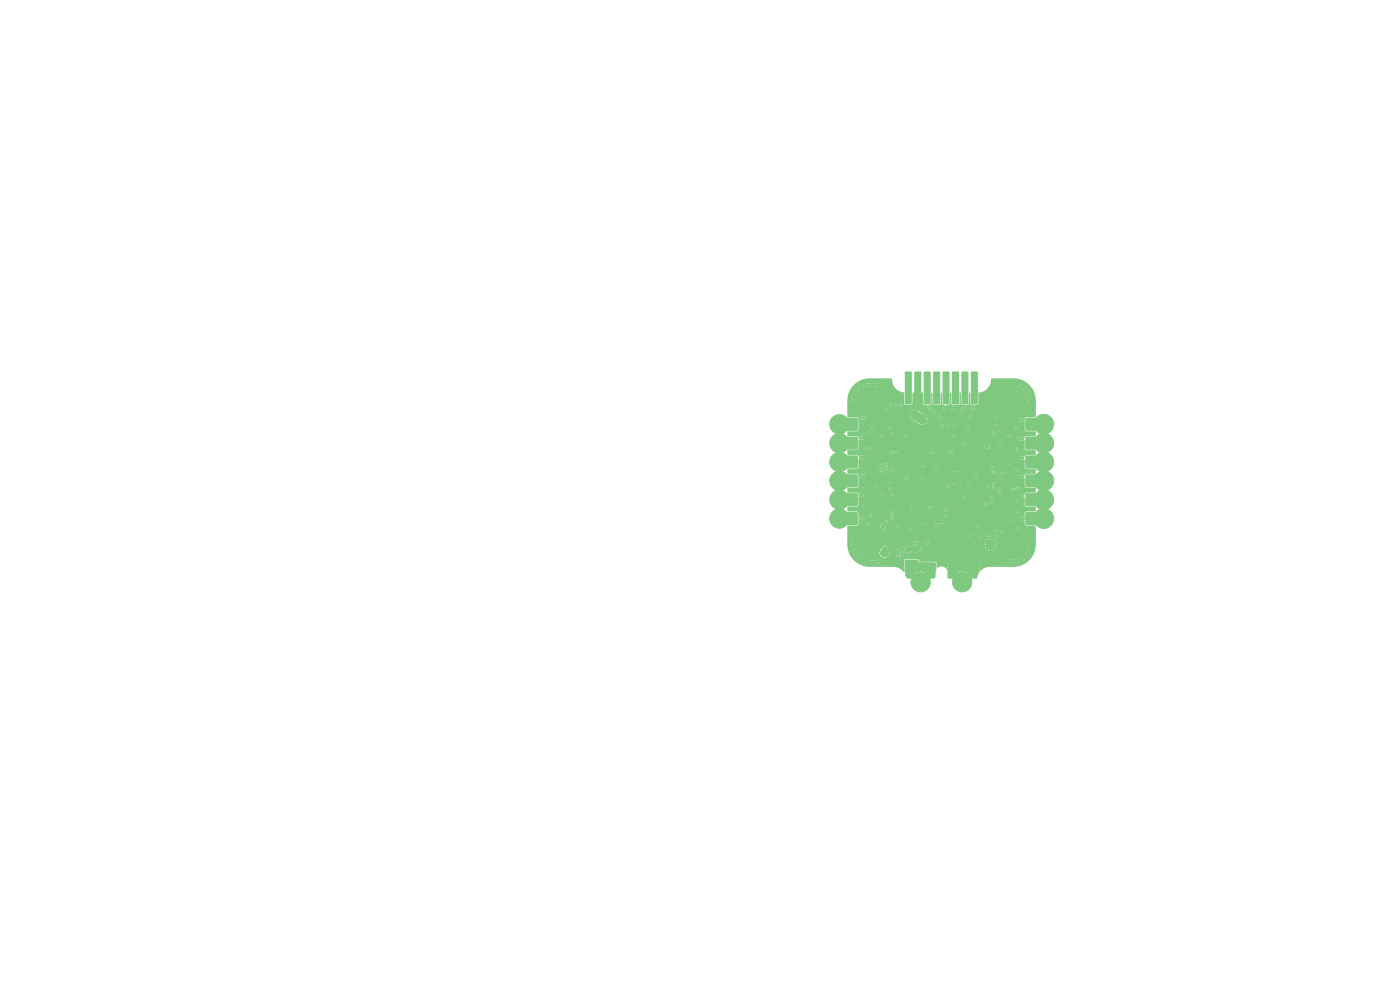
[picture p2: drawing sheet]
<svg xmlns="http://www.w3.org/2000/svg" width="297mm" height="210mm" viewBox="0 0 297 210" stroke-linecap="round" stroke-linejoin="round" font-family="sans-serif">
<circle cx="178.1" cy="90" r="2.05" fill="#7fc87f" stroke="#7fc87f" stroke-width=".21"/>
<g fill="#7fc87f">
<path d="M179.1 88.7l2.7-.1 .2 .3v1.3l-.3 .2h-2.5l-.2-.3z"/>
<path d="M179.1 89.7l2.7-.1 .2 .3v1.3l-.3 .2h-2.5l-.2-.3z"/>
</g>
<circle cx="178.1" cy="94" r="2.05" fill="#7fc87f" stroke="#7fc87f" stroke-width=".21"/>
<g fill="#7fc87f">
<path d="M179.1 92.7l2.7-.1 .2 .3v1.3l-.3 .2h-2.5l-.2-.3z"/>
<path d="M179.1 93.7l2.7-.1 .2 .3v1.3l-.3 .2h-2.5l-.2-.3z"/>
</g>
<circle cx="178.1" cy="98" r="2.05" fill="#7fc87f" stroke="#7fc87f" stroke-width=".21"/>
<g fill="#7fc87f">
<path d="M179.1 96.7l2.7-.1 .2 .3v1.3l-.3 .2h-2.5l-.2-.3z"/>
<path d="M179.1 97.7l2.7-.1 .2 .3v1.3l-.3 .2h-2.5l-.2-.3z"/>
</g>
<circle cx="178.1" cy="102" r="2.05" fill="#7fc87f" stroke="#7fc87f" stroke-width=".21"/>
<g fill="#7fc87f">
<path d="M179.1 100.7l2.7-.1 .2 .3v1.3l-.3 .2h-2.5l-.2-.3z"/>
<path d="M179.1 101.7l2.7-.1 .2 .3v1.3l-.3 .2h-2.5l-.2-.3z"/>
</g>
<circle cx="178.1" cy="106" r="2.05" fill="#7fc87f" stroke="#7fc87f" stroke-width=".21"/>
<g fill="#7fc87f">
<path d="M179.1 104.7l2.7-.1 .2 .3v1.3l-.3 .2h-2.5l-.2-.3z"/>
<path d="M179.1 105.7l2.7-.1 .2 .3v1.3l-.3 .2h-2.5l-.2-.3z"/>
</g>
<circle cx="178.1" cy="110" r="2.05" fill="#7fc87f" stroke="#7fc87f" stroke-width=".21"/>
<g fill="#7fc87f">
<path d="M179.1 108.7l2.7-.1 .2 .3v1.3l-.3 .2h-2.5l-.2-.3z"/>
<path d="M179.1 109.7l2.7-.1 .2 .3v1.3l-.3 .2h-2.5l-.2-.3z"/>
<path d="M217.6 88.7l2.7-.1 .2 .3v1.3l-.3 .2h-2.5l-.2-.3z"/>
<path d="M217.6 89.7l2.7-.1 .2 .3v1.3l-.3 .2h-2.5l-.2-.3z"/>
</g>
<circle cx="221.4" cy="90" r="2.1" fill="#7fc87f" stroke="#7fc87f" stroke-width=".21"/>
<g fill="#7fc87f">
<path d="M217.6 92.7l2.7-.1 .2 .3v1.3l-.3 .2h-2.5l-.2-.3z"/>
<path d="M217.6 93.7l2.7-.1 .2 .3v1.3l-.3 .2h-2.5l-.2-.3z"/>
</g>
<circle cx="221.4" cy="94" r="2.1" fill="#7fc87f" stroke="#7fc87f" stroke-width=".21"/>
<g fill="#7fc87f">
<path d="M217.6 96.7l2.7-.1 .2 .3v1.3l-.3 .2h-2.5l-.2-.3z"/>
<path d="M217.6 97.7l2.7-.1 .2 .3v1.3l-.3 .2h-2.5l-.2-.3z"/>
</g>
<circle cx="221.4" cy="98" r="2.1" fill="#7fc87f" stroke="#7fc87f" stroke-width=".21"/>
<g fill="#7fc87f">
<path d="M217.6 100.7l2.7-.1 .2 .3v1.3l-.3 .2h-2.5l-.2-.3z"/>
<path d="M217.6 101.7l2.7-.1 .2 .3v1.3l-.3 .2h-2.5l-.2-.3z"/>
</g>
<circle cx="221.4" cy="102" r="2.1" fill="#7fc87f" stroke="#7fc87f" stroke-width=".21"/>
<g fill="#7fc87f">
<path d="M217.6 104.7l2.7-.1 .2 .3v1.3l-.3 .2h-2.5l-.2-.3z"/>
<path d="M217.6 105.7l2.7-.1 .2 .3v1.3l-.3 .2h-2.5l-.2-.3z"/>
</g>
<circle cx="221.4" cy="106" r="2.1" fill="#7fc87f" stroke="#7fc87f" stroke-width=".21"/>
<g fill="#7fc87f">
<path d="M217.6 108.7l2.7-.1 .2 .3v1.3l-.3 .2h-2.5l-.2-.3z"/>
<path d="M217.6 109.7l2.7-.1 .2 .3v1.3l-.3 .2h-2.5l-.2-.3z"/>
</g>
<circle cx="221.4" cy="110" r="2.1" fill="#7fc87f" stroke="#7fc87f" stroke-width=".21"/>
<path d="M192 118.8l2.7-.1 .2 .3v1.3l-.3 .2h-2.6l-.1-.3z" fill="#7fc87f"/>
<g fill="#7fc87f" stroke="#7fc87f" stroke-width=".21">
<circle cx="195.3" cy="123.5" r="2.05"/>
<circle cx="204.1" cy="123.5" r="2.05"/>
</g>
<path d="M204.7 118.8l2.8-.1 .1 .3v1.3l-.2 .2h-2.6l-.2-.3z" fill="#7fc87f"/>
<g fill="#7fc87f" stroke="#7fc87f" stroke-width=".21">
<circle cx="184.5" cy="85" r="2.2"/>
<circle cx="184.5" cy="115.5" r="2.2"/>
<circle cx="215" cy="85" r="2.2"/>
<circle cx="215" cy="115.5" r="2.2"/>
</g>
<g fill="#7fc87f">
<path d="M192 78.9l1.2-.1 .2 .2v6.6l-.2 .2h-1l-.3-.2z"/>
<path d="M194 78.9l1.2-.1 .3 .2v6.6l-.3 .2h-1l-.3-.2z"/>
<path d="M196 78.9l1.2-.1 .2 .2v6.6l-.2 .2h-1l-.2-.2z"/>
<path d="M198 78.9l1.2-.1 .3 .2v6.6l-.3 .2h-1l-.3-.2z"/>
<path d="M200 78.9l1.2-.1 .2 .2v6.6l-.2 .2h-1l-.3-.2z"/>
<path d="M202 78.9l1.2-.1 .2 .2v6.6l-.2 .2h-1l-.3-.2z"/>
<path d="M204 78.9l1.2-.1 .2 .2v6.6l-.2 .2h-1l-.3-.2z"/>
<path d="M206 78.9l1.2-.1 .2 .2v6.6l-.2 .2h-1l-.2-.2z"/>
</g>
<g fill="#7fc87f" stroke="#7fc87f" stroke-width=".21">
<circle cx="213" cy="91.8" r=".2"/>
<circle cx="192.3" cy="96" r=".2"/>
<circle cx="212.8" cy="107.5" r=".22"/>
<circle cx="181.4" cy="117.2" r=".3"/>
<circle cx="185.6" cy="99.5" r=".2"/>
<circle cx="183.1" cy="91.3" r=".2"/>
<circle cx="188.1" cy="107.3" r=".2"/>
<circle cx="207" cy="90.3" r=".2"/>
<circle cx="187.6" cy="106.9" r=".2"/>
<circle cx="184.5" cy="108" r=".2"/>
<circle cx="189.6" cy="117.9" r=".2"/>
<circle cx="200.6" cy="93.8" r=".2"/>
<circle cx="201.7" cy="100.2" r=".2"/>
<circle cx="212.9" cy="103.9" r=".2"/>
<circle cx="182.9" cy="91.9" r=".2"/>
<circle cx="218.3" cy="114.4" r=".3"/>
<circle cx="183.8" cy="112.9" r=".2"/>
<circle cx="216.4" cy="95.8" r=".22"/>
<circle cx="195.1" cy="86.9" r=".2"/>
<circle cx="213.9" cy="103.9" r=".2"/>
<circle cx="198" cy="101.8" r=".2"/>
<circle cx="199" cy="110.3" r=".2"/>
<circle cx="197.4" cy="101.8" r=".2"/>
<circle cx="193.8" cy="117.8" r=".22"/>
<circle cx="205.6" cy="108.5" r=".2"/>
<circle cx="182" cy="96.2" r=".2"/>
<circle cx="186.8" cy="107.1" r=".2"/>
<circle cx="194.3" cy="102.3" r=".2"/>
<circle cx="200.7" cy="94.8" r=".2"/>
<circle cx="191.9" cy="118.2" r=".22"/>
<circle cx="216.9" cy="95.8" r=".22"/>
<circle cx="216.3" cy="91.7" r=".23"/>
<circle cx="215.6" cy="112.8" r=".2"/>
<circle cx="204.6" cy="108.7" r=".2"/>
<circle cx="184.5" cy="107.4" r=".2"/>
<circle cx="192.2" cy="97" r=".2"/>
<circle cx="184.7" cy="104.1" r=".2"/>
<circle cx="204.5" cy="121" r=".23"/>
<circle cx="211.9" cy="95.9" r=".2"/>
<circle cx="211.7" cy="107.3" r=".23"/>
<circle cx="184.4" cy="100" r=".2"/>
<circle cx="201.2" cy="102.4" r=".2"/>
<circle cx="205.7" cy="118.2" r=".22"/>
<circle cx="204" cy="110.5" r=".22"/>
<circle cx="203" cy="110.9" r=".2"/>
<circle cx="194.5" cy="100.7" r=".2"/>
<circle cx="197.4" cy="102.3" r=".2"/>
<circle cx="197.5" cy="88.5" r=".2"/>
<circle cx="205.1" cy="108.2" r=".2"/>
<circle cx="202.5" cy="120" r=".23"/>
<circle cx="204" cy="110" r=".23"/>
<circle cx="202.7" cy="101.8" r=".2"/>
<circle cx="202.4" cy="110.9" r=".2"/>
<circle cx="200.5" cy="102.4" r=".2"/>
<circle cx="200.9" cy="93.3" r=".2"/>
<circle cx="184.9" cy="112.1" r=".2"/>
<circle cx="201.1" cy="110.9" r=".2"/>
<circle cx="200" cy="94.3" r=".2"/>
<circle cx="184.7" cy="112.8" r=".2"/>
<circle cx="206" cy="94.9" r=".2"/>
<circle cx="186.4" cy="81.7" r=".3"/>
<circle cx="204.8" cy="94.5" r=".2"/>
<circle cx="194.2" cy="109.1" r=".2"/>
<circle cx="197.6" cy="101" r=".2"/>
<circle cx="212.2" cy="107.8" r=".2"/>
<circle cx="201.5" cy="122" r=".23"/>
<circle cx="183.4" cy="103.7" r=".2"/>
<circle cx="213.9" cy="103" r=".22"/>
<circle cx="201.3" cy="94.8" r=".2"/>
<circle cx="218.1" cy="117.5" r=".3"/>
<circle cx="212.8" cy="103.1" r=".23"/>
<circle cx="192.8" cy="96" r=".2"/>
<circle cx="202" cy="120.5" r=".22"/>
<circle cx="216.5" cy="99.8" r=".23"/>
<circle cx="203.4" cy="110" r=".23"/>
<circle cx="202" cy="121.5" r=".22"/>
<circle cx="187.7" cy="95" r=".2"/>
<circle cx="216.8" cy="91.7" r=".23"/>
<circle cx="214.5" cy="81.5" r=".3"/>
<circle cx="200.6" cy="94.3" r=".2"/>
<circle cx="211.6" cy="107.9" r=".22"/>
<circle cx="182.3" cy="92" r=".2"/>
<circle cx="201.7" cy="101.8" r=".2"/>
<circle cx="201.1" cy="110.3" r=".2"/>
<circle cx="184.6" cy="99.5" r=".2"/>
<circle cx="193.2" cy="117.8" r=".22"/>
<circle cx="206.8" cy="114.5" r=".22"/>
<circle cx="189.4" cy="116.6" r=".2"/>
<circle cx="200.5" cy="101.8" r=".2"/>
<circle cx="185.9" cy="100" r=".2"/>
<circle cx="216.4" cy="113.1" r=".2"/>
<circle cx="213.1" cy="103.5" r=".2"/>
<circle cx="201.5" cy="121" r=".23"/>
<circle cx="184.5" cy="95.6" r=".2"/>
<circle cx="196.2" cy="87.3" r=".2"/>
<circle cx="203.5" cy="100.9" r=".2"/>
<circle cx="203.5" cy="100.3" r=".2"/>
<circle cx="185.6" cy="111.7" r=".2"/>
<circle cx="199.8" cy="93.3" r=".2"/>
<circle cx="207" cy="122.1" r=".2"/>
<circle cx="200.2" cy="94.8" r=".2"/>
<circle cx="206.2" cy="121.1" r=".2"/>
<circle cx="181.1" cy="116.2" r=".3"/>
<circle cx="183.7" cy="81.7" r=".3"/>
<circle cx="200.7" cy="95.3" r=".2"/>
<circle cx="214.1" cy="103.5" r=".2"/>
<circle cx="185.3" cy="112.1" r=".2"/>
<circle cx="198.1" cy="94.5" r=".2"/>
<circle cx="195.1" cy="86.2" r=".2"/>
<circle cx="204.8" cy="95.4" r=".2"/>
<circle cx="204" cy="119.7" r=".2"/>
<circle cx="189.9" cy="117.1" r=".2"/>
<circle cx="206" cy="95.4" r=".2"/>
<circle cx="202" cy="119.7" r=".23"/>
<circle cx="193.2" cy="118.2" r=".2"/>
<circle cx="205.1" cy="108.6" r=".2"/>
<circle cx="202.9" cy="100.8" r=".2"/>
<circle cx="206.3" cy="122.1" r=".2"/>
<circle cx="193.7" cy="108.6" r=".2"/>
<circle cx="183.3" cy="104.2" r=".2"/>
<circle cx="205.5" cy="94.9" r=".2"/>
<circle cx="205.6" cy="108" r=".2"/>
<circle cx="195.1" cy="114.6" r=".23"/>
<circle cx="186.1" cy="108.3" r=".2"/>
<circle cx="205" cy="120.5" r=".2"/>
<circle cx="185.2" cy="91.7" r=".2"/>
<circle cx="214.2" cy="99.7" r=".2"/>
<circle cx="204.2" cy="93.3" r=".2"/>
<circle cx="212.8" cy="91.4" r=".2"/>
<circle cx="182.4" cy="103.9" r=".2"/>
<circle cx="212.8" cy="108.1" r=".23"/>
<circle cx="203.2" cy="102.3" r=".2"/>
<circle cx="217" cy="99.8" r=".23"/>
<circle cx="213.4" cy="103.9" r=".2"/>
<circle cx="182.7" cy="112.6" r=".22"/>
<circle cx="204" cy="109.4" r=".23"/>
<circle cx="217.5" cy="118.2" r=".3"/>
<circle cx="193.7" cy="109.2" r=".2"/>
<circle cx="212.2" cy="98.5" r=".2"/>
<circle cx="203.7" cy="101.8" r=".2"/>
<circle cx="212.3" cy="107.3" r=".23"/>
<circle cx="214.1" cy="91" r=".2"/>
<circle cx="202.8" cy="121.5" r=".2"/>
<circle cx="197.5" cy="89.6" r=".2"/>
<circle cx="181.7" cy="95.7" r=".2"/>
<circle cx="216.8" cy="107.8" r=".23"/>
<circle cx="185.9" cy="95.3" r=".2"/>
<circle cx="185.3" cy="96" r=".2"/>
<circle cx="194.6" cy="94.9" r=".2"/>
<circle cx="184.8" cy="96" r=".2"/>
<circle cx="213.6" cy="103.5" r=".2"/>
<circle cx="193.3" cy="115.4" r=".22"/>
<circle cx="185.1" cy="99.5" r=".2"/>
<circle cx="217" cy="103.7" r=".22"/>
<circle cx="188.6" cy="107.3" r=".2"/>
<circle cx="184.4" cy="112.2" r=".2"/>
<circle cx="194.5" cy="100.3" r=".2"/>
<circle cx="213.4" cy="112.4" r=".2"/>
<circle cx="193.6" cy="107.6" r=".2"/>
<circle cx="212.4" cy="116.5" r=".2"/>
<circle cx="203.2" cy="101.8" r=".2"/>
<circle cx="181.7" cy="82.7" r=".3"/>
<circle cx="202.3" cy="100.3" r=".2"/>
<circle cx="218.5" cy="84.6" r=".3"/>
<circle cx="213.4" cy="103" r=".22"/>
<circle cx="213.9" cy="91.4" r=".2"/>
<circle cx="194.8" cy="102.3" r=".2"/>
<circle cx="202.3" cy="122" r=".2"/>
<circle cx="183.1" cy="118.8" r=".3"/>
<circle cx="189.1" cy="113.5" r=".22"/>
<circle cx="198.6" cy="94.5" r=".2"/>
<circle cx="180.8" cy="85.8" r=".3"/>
<circle cx="201.8" cy="100.7" r=".2"/>
<circle cx="183.2" cy="112.6" r=".22"/>
<circle cx="195.3" cy="102.3" r=".2"/>
<circle cx="185.1" cy="81.6" r=".3"/>
<circle cx="198" cy="97.8" r=".2"/>
<circle cx="205.4" cy="121.1" r=".2"/>
<circle cx="192.5" cy="118.2" r=".23"/>
<circle cx="212.4" cy="95.9" r=".2"/>
<circle cx="205.4" cy="95.4" r=".2"/>
<circle cx="218.5" cy="115.4" r=".3"/>
<circle cx="181.9" cy="108" r=".2"/>
<circle cx="213.4" cy="95.9" r=".2"/>
<circle cx="201.1" cy="93.8" r=".2"/>
<circle cx="202.9" cy="100.3" r=".2"/>
<circle cx="182.6" cy="82.1" r=".3"/>
<circle cx="192.3" cy="96.5" r=".2"/>
<circle cx="184.2" cy="119.2" r=".3"/>
<circle cx="196.9" cy="102.3" r=".2"/>
<circle cx="186.3" cy="107.1" r=".2"/>
<circle cx="184.8" cy="108.2" r=".2"/>
<circle cx="204.6" cy="107.7" r=".2"/>
<circle cx="182.3" cy="99.7" r=".2"/>
<circle cx="206.6" cy="121.6" r=".2"/>
<circle cx="213.3" cy="95.4" r=".2"/>
<circle cx="198.5" cy="110.3" r=".2"/>
<circle cx="197.1" cy="89.9" r=".2"/>
<circle cx="218.5" cy="108.1" r=".22"/>
<circle cx="203.5" cy="121" r=".23"/>
<circle cx="188.3" cy="113.1" r=".23"/>
<circle cx="186.8" cy="94.7" r=".2"/>
<circle cx="182.8" cy="100.1" r=".2"/>
<circle cx="197.5" cy="89.1" r=".2"/>
<circle cx="202.2" cy="102.1" r=".2"/>
<circle cx="213" cy="91" r=".2"/>
<circle cx="181.3" cy="95.8" r=".2"/>
<circle cx="205.9" cy="94.5" r=".2"/>
<circle cx="213.4" cy="108.1" r=".22"/>
<circle cx="184.8" cy="100" r=".2"/>
<circle cx="182.1" cy="118.1" r=".3"/>
<circle cx="201.5" cy="120" r=".23"/>
<circle cx="200.5" cy="110.3" r=".2"/>
<circle cx="218.7" cy="85.7" r=".3"/>
<circle cx="196.4" cy="102.3" r=".2"/>
<circle cx="194.1" cy="94.9" r=".2"/>
<circle cx="201.1" cy="105.8" r=".2"/>
<circle cx="201.2" cy="100.2" r=".2"/>
<circle cx="213.6" cy="91.8" r=".2"/>
<circle cx="182.8" cy="104.2" r=".2"/>
<circle cx="194.1" cy="94.5" r=".2"/>
<circle cx="182.3" cy="108.2" r=".2"/>
<circle cx="185.7" cy="103.7" r=".2"/>
<circle cx="186" cy="91.6" r=".2"/>
<circle cx="212.5" cy="91" r=".2"/>
<circle cx="185.5" cy="119.3" r=".3"/>
<circle cx="195.4" cy="86.6" r=".2"/>
<circle cx="192.8" cy="96.5" r=".2"/>
<circle cx="218.4" cy="83.7" r=".3"/>
<circle cx="186.7" cy="119.1" r=".3"/>
<circle cx="187.7" cy="107.3" r=".2"/>
<circle cx="207" cy="121.1" r=".2"/>
<circle cx="202.5" cy="121" r=".23"/>
<circle cx="201.7" cy="102.4" r=".2"/>
<circle cx="212.2" cy="108.4" r=".2"/>
<circle cx="203" cy="120.5" r=".22"/>
<circle cx="201.7" cy="110.9" r=".2"/>
<circle cx="182.8" cy="107.7" r=".2"/>
<circle cx="197.9" cy="100.6" r=".2"/>
<circle cx="216.8" cy="82.1" r=".3"/>
<circle cx="182.5" cy="91.4" r=".2"/>
<circle cx="207.4" cy="115.5" r=".22"/>
<circle cx="200.6" cy="100.8" r=".2"/>
<circle cx="210.8" cy="117.1" r=".22"/>
<circle cx="202.9" cy="110.4" r=".2"/>
<circle cx="181.1" cy="84.2" r=".3"/>
<circle cx="184.3" cy="91.3" r=".2"/>
<circle cx="197.4" cy="100.6" r=".2"/>
<circle cx="216.9" cy="113.5" r=".2"/>
<circle cx="202.3" cy="100.8" r=".2"/>
<circle cx="199" cy="110.8" r=".2"/>
<circle cx="194.2" cy="108.6" r=".2"/>
<circle cx="202.3" cy="110.4" r=".2"/>
<circle cx="206.8" cy="115" r=".22"/>
<circle cx="181.5" cy="96.2" r=".2"/>
<circle cx="185.9" cy="112.1" r=".2"/>
<circle cx="205.4" cy="94.5" r=".2"/>
<circle cx="212.2" cy="115.7" r=".2"/>
<circle cx="200" cy="93.8" r=".2"/>
<circle cx="194.2" cy="108.1" r=".2"/>
<circle cx="215.6" cy="81.6" r=".3"/>
<circle cx="198.5" cy="110.8" r=".2"/>
<circle cx="217.7" cy="82.7" r=".3"/>
<circle cx="197.3" cy="87.6" r=".2"/>
<circle cx="185.7" cy="104.1" r=".2"/>
<circle cx="200.2" cy="95.3" r=".2"/>
<circle cx="203.5" cy="120" r=".23"/>
<circle cx="194.5" cy="94.5" r=".2"/>
<circle cx="195.8" cy="102.3" r=".2"/>
<circle cx="184.7" cy="103.4" r=".2"/>
<circle cx="196.6" cy="87" r=".2"/>
<circle cx="213.4" cy="81.6" r=".3"/>
<circle cx="196.8" cy="87.5" r=".2"/>
<circle cx="213.5" cy="91" r=".2"/>
<circle cx="191.8" cy="114" r=".22"/>
<circle cx="182.3" cy="107.8" r=".2"/>
<circle cx="213.3" cy="94.9" r=".2"/>
<circle cx="184.8" cy="107.7" r=".2"/>
<circle cx="185.9" cy="94.8" r=".2"/>
<circle cx="185.1" cy="111.7" r=".2"/>
<circle cx="202.7" cy="102.3" r=".2"/>
<circle cx="207.4" cy="115" r=".23"/>
<circle cx="212.1" cy="115" r=".2"/>
<circle cx="181.1" cy="114.4" r=".3"/>
<circle cx="218.4" cy="116.6" r=".3"/>
<circle cx="190.7" cy="113.9" r=".23"/>
<circle cx="182.2" cy="95.6" r=".2"/>
<circle cx="197.1" cy="88.7" r=".2"/>
<circle cx="192.8" cy="97" r=".2"/>
<circle cx="187.2" cy="95" r=".2"/>
<circle cx="212.9" cy="95.9" r=".2"/>
<circle cx="203.4" cy="110.5" r=".22"/>
<circle cx="200.5" cy="110.8" r=".2"/>
<circle cx="192.8" cy="115.4" r=".23"/>
<circle cx="204.5" cy="120" r=".23"/>
<circle cx="193.7" cy="108.1" r=".2"/>
<circle cx="200.3" cy="93.3" r=".2"/>
<circle cx="214.4" cy="119" r=".3"/>
<circle cx="183.3" cy="91.7" r=".2"/>
<circle cx="204.9" cy="94.9" r=".2"/>
<circle cx="185.9" cy="95.8" r=".2"/>
<circle cx="214.2" cy="100.1" r=".2"/>
<circle cx="217" cy="112.7" r=".23"/>
<circle cx="185.4" cy="100" r=".2"/>
<circle cx="182.8" cy="108.2" r=".2"/>
<circle cx="204.6" cy="108.2" r=".2"/>
<circle cx="216.6" cy="104" r=".22"/>
<circle cx="197.1" cy="101" r=".2"/>
<circle cx="197.9" cy="102.3" r=".2"/>
<circle cx="201.7" cy="110.3" r=".2"/>
<circle cx="187.2" cy="94.5" r=".2"/>
<circle cx="201.3" cy="95.3" r=".2"/>
<circle cx="216.6" cy="118.8" r=".3"/>
<circle cx="204.6" cy="90.6" r=".2"/>
<circle cx="203.7" cy="93.7" r=".2"/>
<circle cx="191.9" cy="117.6" r=".22"/>
<circle cx="201.2" cy="100.8" r=".2"/>
<circle cx="206.8" cy="115.5" r=".22"/>
<circle cx="203.7" cy="93.3" r=".2"/>
<circle cx="197.1" cy="89.4" r=".2"/>
<circle cx="201.1" cy="101.8" r=".2"/>
<circle cx="215.5" cy="119" r=".3"/>
<circle cx="195" cy="115.4" r=".23"/>
<circle cx="198.1" cy="94" r=".2"/>
<circle cx="197.7" cy="105.5" r=".2"/>
<circle cx="182.8" cy="99.6" r=".2"/>
<circle cx="206.3" cy="118.2" r=".23"/>
<circle cx="213.2" cy="118.9" r=".3"/>
<circle cx="196.9" cy="101.8" r=".2"/>
<circle cx="214" cy="99.3" r=".2"/>
<circle cx="198.6" cy="95" r=".2"/>
<circle cx="205.1" cy="107.7" r=".2"/>
<circle cx="189.9" cy="117.6" r=".2"/>
<circle cx="181" cy="115.2" r=".3"/>
<circle cx="187.2" cy="106.9" r=".2"/>
<circle cx="212.2" cy="96.3" r=".2"/>
<circle cx="213.3" cy="91.4" r=".2"/>
<circle cx="194.6" cy="86" r=".2"/>
<circle cx="190.3" cy="113.5" r=".23"/>
<circle cx="182.3" cy="100.1" r=".2"/>
<circle cx="204" cy="100.6" r=".2"/>
<circle cx="186.3" cy="94.7" r=".2"/>
<circle cx="187.2" cy="107.3" r=".2"/>
<circle cx="192.5" cy="117.6" r=".22"/>
<circle cx="194.2" cy="107.6" r=".2"/>
<circle cx="213.4" cy="100" r=".2"/>
<circle cx="213.5" cy="107.6" r=".22"/>
<circle cx="195.5" cy="87.3" r=".2"/>
<circle cx="188.8" cy="113" r=".23"/>
<circle cx="189.8" cy="116.7" r=".2"/>
<circle cx="184.6" cy="111.7" r=".2"/>
<circle cx="189.4" cy="117.1" r=".2"/>
<circle cx="201.2" cy="94.3" r=".2"/>
<circle cx="182.8" cy="103.7" r=".2"/>
<circle cx="207.3" cy="114.4" r=".22"/>
<circle cx="185.5" cy="113" r=".2"/>
<circle cx="188.6" cy="113.5" r=".23"/>
<circle cx="212.6" cy="100" r=".2"/>
<circle cx="211.5" cy="95.9" r=".2"/>
<circle cx="184.3" cy="91.8" r=".2"/>
<circle cx="195.8" cy="87" r=".2"/>
<circle cx="194.7" cy="86.5" r=".2"/>
<circle cx="189.3" cy="117.6" r=".2"/>
<circle cx="198.6" cy="93.9" r=".2"/>
<circle cx="203" cy="119.7" r=".2"/>
<circle cx="205" cy="119.5" r=".2"/>
<circle cx="197.2" cy="88.1" r=".2"/>
<circle cx="205.8" cy="121.7" r=".2"/>
<circle cx="204" cy="120.5" r=".22"/>
<circle cx="193.8" cy="118.2" r=".2"/>
<circle cx="215.8" cy="95.7" r=".22"/>
<circle cx="216.9" cy="93.1" r=".23"/>
<circle cx="210.5" cy="91.7" r=".2"/>
<circle cx="212.2" cy="100.6" r=".2"/>
<circle cx="214.1" cy="92.4" r=".2"/>
<circle cx="216.4" cy="93.1" r=".23"/>
<circle cx="205.2" cy="90.5" r=".2"/>
<circle cx="193.3" cy="88.4" r=".2"/>
<circle cx="193.7" cy="88.7" r=".2"/>
<circle cx="194.6" cy="89.3" r=".2"/>
<circle cx="196" cy="89.8" r=".2"/>
<circle cx="194" cy="88.3" r=".2"/>
<circle cx="194.3" cy="87.2" r=".2"/>
<circle cx="210" cy="115.2" r=".22"/>
<circle cx="210.8" cy="115.8" r=".22"/>
<circle cx="196.1" cy="88.9" r=".2"/>
<circle cx="195.4" cy="88.9" r=".2"/>
<circle cx="195" cy="87.9" r=".2"/>
<circle cx="196.3" cy="88.4" r=".2"/>
<circle cx="210" cy="114.7" r=".23"/>
<circle cx="210.8" cy="116.4" r=".23"/>
<circle cx="209.4" cy="116.4" r=".22"/>
<circle cx="210" cy="116.4" r=".23"/>
<circle cx="193.5" cy="87.4" r=".2"/>
<circle cx="209.4" cy="115.2" r=".23"/>
<circle cx="195.2" cy="88.4" r=".2"/>
<circle cx="193.9" cy="115.2" r=".2"/>
<circle cx="194.9" cy="88.8" r=".2"/>
<circle cx="193.6" cy="88" r=".2"/>
<circle cx="196.4" cy="89.3" r=".2"/>
<circle cx="194.4" cy="115.2" r=".2"/>
<circle cx="210.8" cy="114.7" r=".22"/>
<circle cx="196" cy="88.1" r=".2"/>
<circle cx="194.6" cy="87.6" r=".2"/>
<circle cx="209.3" cy="114.7" r=".22"/>
<circle cx="209.4" cy="115.8" r=".23"/>
<circle cx="210.8" cy="115.2" r=".22"/>
<circle cx="193.1" cy="87.9" r=".2"/>
<circle cx="194" cy="87.6" r=".2"/>
<circle cx="194.7" cy="88.3" r=".2"/>
<circle cx="194.3" cy="87.9" r=".2"/>
<circle cx="195.7" cy="88.5" r=".2"/>
<circle cx="195.1" cy="89.3" r=".2"/>
<circle cx="210" cy="115.8" r=".23"/>
<circle cx="194.4" cy="88.8" r=".2"/>
<circle cx="195.5" cy="88" r=".2"/>
<circle cx="195.4" cy="89.8" r=".2"/>
<circle cx="195.7" cy="89.3" r=".2"/>
<circle cx="193.8" cy="87.1" r=".2"/>
<circle cx="210.5" cy="106.6" r=".2"/>
<circle cx="212.7" cy="112.7" r=".2"/>
<circle cx="205.4" cy="103" r=".2"/>
<circle cx="217" cy="105.2" r=".22"/>
<circle cx="210.5" cy="105.6" r=".2"/>
<circle cx="207.8" cy="113.7" r=".2"/>
<circle cx="198.6" cy="111.5" r=".23"/>
<circle cx="188.6" cy="102.1" r=".2"/>
<circle cx="182.7" cy="101.1" r=".22"/>
<circle cx="183.2" cy="101" r=".22"/>
<circle cx="189.1" cy="99.8" r=".2"/>
<circle cx="189.2" cy="103.6" r=".2"/>
<circle cx="185.1" cy="90.6" r=".2"/>
<circle cx="189.6" cy="99.4" r=".2"/>
<circle cx="182.5" cy="96.9" r=".22"/>
<circle cx="183" cy="96.9" r=".2"/>
<circle cx="188.3" cy="86.9" r=".2"/>
<circle cx="188.1" cy="98.6" r=".2"/>
<circle cx="198" cy="122" r=".22"/>
<circle cx="193.9" cy="121" r=".2"/>
<circle cx="196.5" cy="120.5" r=".22"/>
<circle cx="197.2" cy="122" r=".2"/>
<circle cx="196.5" cy="119.5" r=".2"/>
<circle cx="197.5" cy="121.5" r=".22"/>
<circle cx="196.8" cy="121.5" r=".2"/>
<circle cx="193.5" cy="121.5" r=".2"/>
<circle cx="195.5" cy="120.5" r=".22"/>
<circle cx="195" cy="120" r=".22"/>
<circle cx="197" cy="121" r=".22"/>
<circle cx="197.5" cy="120.5" r=".22"/>
<circle cx="192.7" cy="121.5" r=".2"/>
<circle cx="194.3" cy="119.5" r=".2"/>
<circle cx="196" cy="120" r=".22"/>
<circle cx="198" cy="121" r=".22"/>
<circle cx="193.1" cy="121" r=".2"/>
<circle cx="192.3" cy="121" r=".2"/>
<circle cx="194.5" cy="120.4" r=".2"/>
<circle cx="197.5" cy="119.5" r=".2"/>
<circle cx="192.4" cy="122" r=".2"/>
<circle cx="195" cy="121" r=".22"/>
<circle cx="196" cy="121" r=".22"/>
<circle cx="193.1" cy="122" r=".2"/>
<circle cx="198" cy="120" r=".22"/>
<circle cx="195.5" cy="119.5" r=".2"/>
<circle cx="196.7" cy="115.1" r=".22"/>
<circle cx="196.9" cy="114.7" r=".23"/>
<circle cx="197" cy="120" r=".22"/>
<circle cx="183.3" cy="100.4" r=".2"/>
<circle cx="188.7" cy="103.8" r=".2"/>
<circle cx="188.9" cy="96.1" r=".22"/>
<circle cx="183.3" cy="95" r=".2"/>
<circle cx="182.4" cy="92.9" r=".22"/>
<circle cx="186.9" cy="92.4" r=".2"/>
<circle cx="183" cy="92.9" r=".22"/>
<circle cx="195.7" cy="101.3" r=".2"/>
<circle cx="189" cy="92" r=".2"/>
<circle cx="189" cy="85.9" r=".2"/>
<circle cx="182.8" cy="88.7" r=".22"/>
<circle cx="198.7" cy="99.6" r=".2"/>
<circle cx="188.9" cy="90.9" r=".2"/>
<circle cx="183.3" cy="88.7" r=".23"/>
<circle cx="192.2" cy="92.6" r=".2"/>
<circle cx="189.9" cy="85.9" r=".2"/>
<circle cx="201.1" cy="103.1" r=".2"/>
<circle cx="216.5" cy="101.1" r=".22"/>
<circle cx="211.5" cy="112.5" r=".2"/>
<circle cx="217" cy="101.1" r=".23"/>
<circle cx="210.9" cy="102.5" r=".2"/>
<circle cx="211" cy="100.1" r=".2"/>
<circle cx="205.9" cy="113.7" r=".2"/>
<circle cx="184" cy="111.2" r=".2"/>
<circle cx="183.2" cy="109.9" r=".22"/>
<circle cx="185.8" cy="103" r=".2"/>
<circle cx="184.6" cy="109.3" r=".2"/>
<circle cx="190.3" cy="111.6" r=".2"/>
<circle cx="182.7" cy="109.9" r=".23"/>
<circle cx="215.7" cy="108.4" r=".23"/>
<circle cx="187.2" cy="104.7" r=".2"/>
<circle cx="182.9" cy="105.1" r=".23"/>
<circle cx="193.2" cy="112.5" r=".2"/>
<circle cx="182.4" cy="105.1" r=".23"/>
<circle cx="216.3" cy="89.1" r=".23"/>
<circle cx="216.8" cy="89.1" r=".23"/>
<circle cx="202.2" cy="92.4" r=".2"/>
<circle cx="211.2" cy="90.2" r=".2"/>
<circle cx="210.4" cy="100.3" r=".2"/>
<circle cx="214.1" cy="98.3" r=".2"/>
<circle cx="216.5" cy="97.2" r=".23"/>
<circle cx="212" cy="91.6" r=".2"/>
<circle cx="217" cy="97.2" r=".23"/>
<circle cx="210.8" cy="103.7" r=".2"/>
<circle cx="216.8" cy="109.8" r=".23"/>
<circle cx="217.1" cy="110.1" r=".22"/>
<circle cx="214.4" cy="110.4" r=".2"/>
<circle cx="197.4" cy="86.7" r=".2"/>
<circle cx="197.9" cy="87.1" r=".2"/>
<circle cx="197" cy="86.3" r=".2"/>
<circle cx="198.3" cy="87.5" r=".2"/>
<circle cx="199.3" cy="88.8" r=".22"/>
<circle cx="204.2" cy="94.2" r=".2"/>
<circle cx="195.8" cy="99" r=".2"/>
<circle cx="195.8" cy="111" r=".2"/>
<circle cx="199.3" cy="88.3" r=".22"/>
<circle cx="200.6" cy="109.3" r=".2"/>
<circle cx="204.6" cy="105.4" r=".2"/>
<circle cx="200.6" cy="86.4" r=".22"/>
<circle cx="200.3" cy="86.8" r=".2"/>
<circle cx="199.8" cy="90.4" r=".22"/>
<circle cx="193.8" cy="89.9" r=".22"/>
<circle cx="202" cy="86.5" r=".2"/>
<circle cx="202.5" cy="86.5" r=".23"/>
<circle cx="192.4" cy="101.7" r=".2"/>
<circle cx="201" cy="90.5" r=".22"/>
<circle cx="204.5" cy="86.5" r=".23"/>
<circle cx="204.1" cy="86.9" r=".2"/>
<circle cx="202.5" cy="90.5" r=".22"/>
<circle cx="206.9" cy="101.3" r=".2"/>
<circle cx="206.1" cy="86.9" r=".2"/>
<circle cx="205.7" cy="88.5" r=".22"/>
<circle cx="207.3" cy="111.6" r=".2"/>
<circle cx="206.5" cy="86.5" r=".23"/>
<circle cx="215.4" cy="103.6" r=".2"/>
<circle cx="210.3" cy="99" r=".2"/>
<circle cx="216" cy="112.1" r=".2"/>
<circle cx="215.8" cy="106.5" r=".22"/>
<circle cx="210.8" cy="103.1" r=".2"/>
<circle cx="211" cy="92.2" r=".2"/>
<circle cx="215.6" cy="90.9" r=".2"/>
<circle cx="216" cy="103.7" r=".2"/>
<circle cx="191.1" cy="85.9" r=".2"/>
<circle cx="186.6" cy="99.8" r=".22"/>
<circle cx="211.2" cy="88.3" r=".2"/>
<circle cx="209.8" cy="103.2" r=".2"/>
<circle cx="209.8" cy="113.7" r=".2"/>
<circle cx="214.7" cy="103.8" r=".2"/>
<circle cx="211.5" cy="113.8" r=".2"/>
<circle cx="189.3" cy="104.9" r=".2"/>
<circle cx="188.2" cy="99.5" r=".2"/>
<circle cx="189.2" cy="108.6" r=".2"/>
<circle cx="183.2" cy="107.3" r=".2"/>
<circle cx="215.8" cy="99.6" r=".2"/>
<circle cx="215.4" cy="95.2" r=".2"/>
<circle cx="188" cy="110.7" r=".2"/>
<circle cx="187.3" cy="100.1" r=".2"/>
<circle cx="194.5" cy="117" r=".2"/>
<circle cx="212.1" cy="104.4" r=".2"/>
<circle cx="187.1" cy="111.9" r=".2"/>
<circle cx="193.5" cy="116.7" r=".2"/>
<circle cx="212.3" cy="95.3" r=".2"/>
<circle cx="187.5" cy="99" r=".2"/>
<circle cx="192.2" cy="116.1" r=".22"/>
<circle cx="194.7" cy="116.6" r=".2"/>
<circle cx="192.2" cy="116.9" r=".22"/>
<circle cx="190.5" cy="117.8" r=".2"/>
<circle cx="195.2" cy="116.6" r=".2"/>
<circle cx="194.7" cy="116.1" r=".2"/>
<circle cx="190.4" cy="116.6" r=".2"/>
<circle cx="191.2" cy="117.8" r=".23"/>
<circle cx="192.9" cy="116.1" r=".2"/>
<circle cx="192.9" cy="116.6" r=".22"/>
<circle cx="193.8" cy="117" r=".2"/>
<circle cx="194.1" cy="116.1" r=".2"/>
<circle cx="212.1" cy="103.5" r=".2"/>
<circle cx="212.3" cy="94.9" r=".2"/>
<circle cx="187.6" cy="112.2" r=".2"/>
<circle cx="187.4" cy="98.5" r=".2"/>
<circle cx="187.1" cy="111.3" r=".2"/>
<circle cx="191.3" cy="117.2" r=".22"/>
<circle cx="195.3" cy="116.1" r=".2"/>
<circle cx="212.1" cy="103.9" r=".2"/>
<circle cx="194.1" cy="116.6" r=".2"/>
<circle cx="192.9" cy="117.1" r=".2"/>
<circle cx="191.3" cy="116.7" r=".22"/>
<circle cx="193.5" cy="116.1" r=".2"/>
<circle cx="186.9" cy="98.8" r=".2"/>
<circle cx="187.6" cy="111.7" r=".2"/>
<circle cx="191.3" cy="116.2" r=".22"/>
<circle cx="212.2" cy="94.5" r=".2"/>
<circle cx="192.5" cy="101" r=".2"/>
<circle cx="202.1" cy="95.9" r=".2"/>
<circle cx="189.6" cy="96" r=".2"/>
<circle cx="197.7" cy="107.7" r=".2"/>
<circle cx="188.3" cy="116.9" r=".2"/>
<circle cx="187.3" cy="116.9" r=".2"/>
<circle cx="187.7" cy="117.8" r=".2"/>
<circle cx="187.9" cy="117.3" r=".2"/>
<circle cx="201.1" cy="108" r=".2"/>
<circle cx="186.9" cy="117.3" r=".2"/>
<circle cx="187.8" cy="116.1" r=".23"/>
<circle cx="190.1" cy="96" r=".2"/>
<circle cx="197.6" cy="96" r=".2"/>
<circle cx="187.2" cy="117.8" r=".2"/>
<circle cx="197.1" cy="96" r=".2"/>
<circle cx="188" cy="116.5" r=".2"/>
<circle cx="189.2" cy="109.9" r=".2"/>
<circle cx="200.6" cy="108.3" r=".2"/>
<circle cx="187.8" cy="116.9" r=".2"/>
<circle cx="209.6" cy="94.9" r=".2"/>
<circle cx="201.6" cy="95.9" r=".2"/>
<circle cx="197.2" cy="107.7" r=".2"/>
<circle cx="209.1" cy="94.8" r=".2"/>
<circle cx="209.4" cy="106.7" r=".2"/>
<circle cx="188.2" cy="117.8" r=".2"/>
<circle cx="188.4" cy="117.3" r=".2"/>
<circle cx="187.5" cy="116.5" r=".2"/>
<circle cx="187.4" cy="117.3" r=".2"/>
<circle cx="208.9" cy="106.9" r=".2"/>
<circle cx="189.2" cy="109.4" r=".2"/>
</g>
<g fill="#7fc87f">
<path d="M193.5 107.3h.7l.2 .2 .1 1.7-.2 .2h-.7l-.2-.3z"/>
<path d="M184.5 111.6h1.2l.4 .6-.6 .9-1.8-.1-.1-.3z"/>
<path d="M197.3 100.4h.6l.1 .3-.3 .6h-.7l-.1-.3z"/>
<path d="M187 111.2h.2l.6 .5-.1 .7h-.2l-.6-.4z"/>
<path d="M194.3 85.9l.2-.1 .7 .3 .5 .6a1.83 1.83 0 0 1 2 2.4v.7l-.5 .3h-.3l.1-1.9-.3-.5-.4-.2a1.87 1.87 0 0 1-2-1.5l.3-.2z"/>
<path d="M193.7 86.9l.7 .2 1.1 .7 .6 .1 .4 .5 .1 .8-.1 .3-.4 .5h-.8l-2.1-1.5-.2-.7z"/>
<path d="M212.6 103l.2-.2h1.2l.1 .1 .2 .7-.4 .5h-1l-.3-.1v-.3l.3-.2z"/>
<path d="M198 93.8l.6-.1 .2 .2v1l-.1 .3-.7-.7z"/>
<path d="M212.4 99.8l1.5-.2-.1-.4 .3-.1 .3 .5v.4l-.2 .3-1.7-.1-.2-.2z"/>
<path d="M199.6 93l1.4 .1 .4 1.2h-1.6z"/>
<path d="M181.5 82.4a6.3 6.3 0 0 1 5-1.1l.2 .2 .1 .3-.3 .2h-2.8l-1 .4-.8 .5-.5 1.3-.3 1.6-.2 .3h-.3l-.1-.3 .3-1.7z"/>
<path d="M204.4 107.6l.8-.1 .1 .3h.4v.9l-.5 .1-.9-.1z"/>
<path d="M193.8 115l.6-.1 .1 .3-.6 .2-.2-.2z"/>
<path d="M213.2 81.2a5.9 5.9 0 0 1 4.8 1.3l.7 1.1 .3 2.2-.3 .3h-.3l-.2-.4a3.3 3.3 0 0 0-3.7-3.8h-1.5v-.3z"/>
<path d="M185.7 94.7l.6-.2h.7l.3-.2 .1 .3v.2h.4l.1 .2-.2 .2h-.4l-.3-.4-.9 .1-.2-.3z"/>
<path d="M191.2 116.1l.2-.1 .1 .2v1l-.1 .6-.2 .2-.2-.2 .1-.3z"/>
<path d="M192.1 116l.5 .1 2.7-.2 .1 .2-.1 .3a.23 .23 0 0 1 0 .3 .23 .23 0 0 1-.2 .1h-.4l-.2 .4h-.7l-.5-.4-.4 .4-.8-.2 .1-.5-.2-.3z"/>
<path d="M192.1 95.9l.7-.1 .2 .2v1l-.1 .2h-.7l-.1-.2z"/>
<path d="M209.1 114.7l.3-.2h1.3l.3 .1v1.7l-.1 .2h-1.7z"/>
<path d="M206.6 114.4l.1-.2h.7l.2 .3v1l-.2 .2h-.6l-.2-.2z"/>
<path d="M211.4 107.2l1-.1a1.33 1.33 0 0 0 1.3 .2l-.1 .9-.9 .1a.51 .51 0 0 1-.7 .2v-.3l-.6-.1z"/>
<path d="M194.3 102.1h2.1l.5-.5 1.2 .1-.1 .8h-3.7l-.2-.2z"/>
<path d="M184.3 95l.3 .1v.4a1.01 1.01 0 0 0 1.1 .2v-.9l.2-.2 .2 .2-.1 1.1-.7 .3h-.7a1.02 1.02 0 0 1-.3-1.1z"/>
<path d="M200.3 101.7l3.5-.1 .1 .3-.7 .6-2.9 .1z"/>
<path d="M204.8 94.3l1.3 .1 .2 .5-.3 .7h-1.3l-.1-.3 .1-.4-.1-.4z"/>
<path d="M188.1 112.9l.2-.1h.6l.5 .7-.3 .2h-.7z"/>
<path d="M186.9 98.6l.5-.3 .2 .7-.1 .2-.6-.2-.1-.2z"/>
<path d="M212.1 94.3l.3 .1 .1 .9-.2 .2-.2-.2z"/>
<path d="M212.9 118.7l.3-.2 1.2 .2a3 3 0 0 0 3.2-1 3 3 0 0 0 .4-3.3v-.3h.5a3.9 3.9 0 0 1-1.8 5l-1.2 .2-2.3-.1-.3-.2z"/>
<path d="M212.3 90.8l.2-.1 1.6 .1 .2 .2-.6 1-.8-.1-.6-.7z"/>
<path d="M201.3 119.5h6.5l.1 1.6-.7 1.6h-.9l-.6-.8-1.4-.6a1.89 1.89 0 0 0-1.6 .5l-.6 .9h-.7l-.4-.3v-2.3z"/>
<path d="M182.4 91.3l.7-.2 .3 .6-.1 .2-1 .2-.2-.1z"/>
<path d="M189.2 116.5h.8v1l-.3 .5h-.2l-.4-.5z"/>
<path d="M211.3 95.8l1.8-.2v-.7l.3-.2 .1 .1 .1 1.1-.1 .2h-1l-.1 .4h-.2l-.3-.4h-.3a.23 .23 0 0 1-.3 0 .23 .23 0 0 1 0-.3z"/>
<path d="M191.7 117.5h2.1l.2 .3v.4l-.3 .2h-1.8l-.2-.2z"/>
<path d="M186.3 106.9l1.3-.2 .2 .1v.3l.9 .1 .1 .1-.2 .2h-1.4l-.9-.4z"/>
<path d="M181.8 107.9l.5-.3 .5-.1 .2 .2-.1 .6-.6 .1-.5-.3z"/>
<path d="M184.5 99.3h1.2l.3 .7-.2 .2h-1.5l-.1-.3z"/>
<path d="M184.3 107.3h.2l.4 .3 .1 .5-.2 .2-.5-.3z"/>
<path d="M180.7 114.2l.4-.3 .3 .6a3.7 3.7 0 0 0 1.3 3.7 3.7 3.7 0 0 0 4 .5l.3 .1 .1 .3-.3 .3a4.5 4.5 0 0 1-6.1-5.2z"/>
<path d="M187.7 115.7l.3 .1 .5 1.7-.3 .6-.8 .1-.5-.4-.2-.5 .2-.6z"/>
<path d="M181.2 95.6l1.1-.2 .2 .3-.5 .7h-.6l-.4-.5z"/>
<path d="M192.6 119.8l.4-.4 .8-.1 4.7 .1 .2 .3-.2 2.7-.5 .3h-.9a1.85 1.85 0 0 0-1.8-1.5 1.85 1.85 0 0 0-1.8 1.5h-1l-.3-.2-.2-.6 .1-1.4z"/>
<path d="M182.1 99.6l.7-.2 .1 .8-.7 .1z"/>
<path d="M193.9 94.4h.8v.7l-.7-.1z"/>
<path d="M182.3 103.8l.5-.4h.5l.3 .1v.6l-.2 .2-.6 .1-.6-.4z"/>
<path d="M200.6 100.6l.6-.6 1.1 .1a2.24 2.24 0 0 1 1.9 .5l-.6 .4h-2.9l-.3-.2z"/>
<path d="M198.4 110.1h4.6l.9-.9h.3v1.5l-1.1 .4h-4.6l-.2-.3z"/>
<path d="M199.8 94.3h1.5l.2 1-.1 .2-1.4-.1z"/>
<path d="M184.1 91.2l.3-.2 .2 .5 1.5-.1 .1 .2-.2 .2-1.7 .3-.2-.2z"/>
<path d="M201 122.4l.4 .3h-.3z"/>
<path d="M202.7 121.8l-.3 .9h-.3z"/>
<path d="M205.2 121.6l.5 .3 .6 .8h-.5l-.2-.5z"/>
<path d="M181.1 81.6l1-.7 1.6-.6h5.5a3.1 3.1 0 0 0 2.6 3.1l.1 2.4 .2 .1h1.2l.3-.3v-2.3h2.2l.1 2.5 .9 .1v.6l.8 .5 .4 .6a.32 .32 0 0 0 .4 .2 .32 .32 0 0 0 .2-.4 .32 .32 0 0 0-.4-.2l-1-1.1 .3-.4 .1-2.3 .1-.1 .1 .1 .1 2.3 .2 .2h1.2l.2-.1 .1-2.4 .2-.1 .1 2.4 .6 .3-.5 .9a.36 .36 0 0 0 .4 .2 .36 .36 0 0 0 .3-.4l.2-.2h.8l.3 .3h1.8l.1 .3a.52 .52 0 0 0 .7-.3h1.2l.1 .2a.36 .36 0 0 0 .4 .1 .36 .36 0 0 0 .2-.3 .35 .35 0 0 0 .3-.4 .35 .35 0 0 0-.4-.2 .35 .35 0 0 0-.3 .3l-.3 .3h-1.2a.35 .35 0 0 0 0-.6 .35 .35 0 0 0-.5 .4l-.3 .2h-1.7h.1a.35 .35 0 0 0 .5 0 .35 .35 0 0 0 .1-.4 .35 .35 0 0 0-.5-.2l-.4 .1-.2 .2h-.8l-.2-.5 .1-.1 .6-.1 .1-.1 .1-2.4 .2 .1 .1 2.3 .2 .2h1.2l.2-.1 .1-2.4 .1-.1 .1 .1v2.2l.2 .2 1.3 .1 .2-.1 .1-2.4 .1-.1 .1 .1 .1 2.4 .2 .1 1.3-.1 .2-.2v-2.3a3.9 3.9 0 0 0 2.4-1.7h3v.3h1.5a3.3 3.3 0 0 1 3.7 3.8l.2 .4h.3l.3-.3-.1-1.2a3.6 3.6 0 0 0-3.2-3.3l-2.5-.1-.2 .4h-3l.4-1.3h5l1.2 .2 1.1 .6 .7 .5 .7 1 .4 .8 .2 1.2v3.7l-.1 .2h-1.9l-.2 .2-.1 2.5 .3 .3h2v.9l-.1 .1h-1.9l-.4 .5-.4-.2-.2 .1a.37 .37 0 0 0-.5 0 .37 .37 0 0 0 0 .5 .37 .37 0 0 0 .5 0l.7-.1v1.9l.2 .2 2 .1 .1 .2v.7l-.1 .1h-1.9l-.4 .5-.6-.1a.37 .37 0 0 0-.5 .1 .37 .37 0 0 0 .1 .5 .37 .37 0 0 0 .5 0h.6v1.7l.2 .2 2 .1 .1 .2v.7l-.1 .1h-1.9l-.4 .4h-.5a.37 .37 0 0 0-.5 0 .37 .37 0 0 0 0 .5 .37 .37 0 0 0 .5 0l.6 .1v1.7l.2 .2 2 .1 .1 .2v.8h-2l-.5 .5a.34 .34 0 0 0-.5 .1 .34 .34 0 0 0 .1 .4 .34 .34 0 0 0 .5 0l.2 1.8 .2 .2h2v.8l-.1 .2-2 .1-.2 .2v.9l-.2 .1a.35 .35 0 0 0-.4-.3 .35 .35 0 0 0-.4 .3 .35 .35 0 0 0 .4 .4l.2 .2 .4 .1 .2 .9 2 .1 .1 .2v3.9l-.1 1.1-.7 1.5-1.2 1.2-1.1 .6-1.2 .2-5.9 .1-.8 .3-.9 .8v-1.9h-6.5l-.3 .6v2.3v-1.1a1.26 1.26 0 0 0-2-.9l-.2-.1v-.8l-.3-.3h-3.4l-.2-.4h17.9l.1 .3 .3 .1 2.3 .1a3.4 3.4 0 0 0 3.3-3.8l-.3-1.4h-.5v.3a3.4 3.4 0 0 1-1.5 4.2l-1 .1-2.4-.2-.3 .3h-17.9l-.3-.2h-2.5l-.3 .3v1.4l.2 .4-.1 .6h-.2a2.75 2.75 0 0 0-2.2-1.1h-5.4l-1.6-.4-1.1-.7-1-1.2-.5-1.2-.1-1.5h.8l.2 1.1a4.5 4.5 0 0 0 6 3.1l.3-.3-.1-.3-.3-.1-1.1 .2a3.6 3.6 0 0 1-3.7-1.6h4.7l.2 .6 .5 .4 4.4-.1 .2 .3 1.9-.1 .2-.6-.2-.3-1.9-.1-.2 .1v.7h-3.7l.4-.2 .2-.5h.5l.4 .5 .4-.2 .3 .1a.39 .39 0 0 0 .3 .3 .39 .39 0 0 0 .4-.3 .39 .39 0 0 0 .5 .1 .39 .39 0 0 0 .1-.5l.2-.2-.1-1.2h.3l.1 .5a.4 .4 0 0 0 .1 .5 .4 .4 0 0 0 .5 .1 .34 .34 0 0 0 .4 .1 .34 .34 0 0 0 .2-.4l.3 .2a.4 .4 0 0 0 .7 .1 .31 .31 0 0 0 .4 .1 .31 .31 0 0 0 .2-.3l.2-.1a.37 .37 0 0 0 .5-.1 .37 .37 0 0 0 0-.5 .38 .38 0 0 0-.1-.5 .38 .38 0 0 0-.5 .1h-2.4a.33 .33 0 0 0-.4-.1 .33 .33 0 0 0-.2 .3l-.3-.1a.41 .41 0 0 0-.5 .1 .41 .41 0 0 0-.1 .5v.8l-.1 .2-.5-.1-.2 .3h-.3l.1-.3v-.9l.2 .1a.3 .3 0 0 0 .5 .1 .3 .3 0 0 0-.1-.4 .3 .3 0 0 0-.5 .2l-.1-.1h-.8l-.1 1h-.5l.1-.2-.3-.8 1-.1-1 .1-.3-.8-.3-.1-1 1.1-.2 .6h-4.7a3.7 3.7 0 0 1-.6-2.2h12.3l.2 .4h.5l.3-.2 .1-.2h1.6a.37 .37 0 0 0 .4 .4 .37 .37 0 0 0 .4-.5l.1-.3-.2-.3h9.6v1.1l.2 .2h.6l.2-.2v-.7h1.4v1.6l.2 .3h1.6l.3-.3v-1.8l-.3-.3-1.5 .1-.3 .4h-1.4l-.2-.6h-.7l-.1 .2h-9.8l-.5 .7h-1.6l-.4-.3-.5 .1-.2 .2h-12.3l.1-.6-.3-.6-.4 .3-.1 1h-.8v-2.4h3.8l.1 .3 1.1-.1 .7 .2 .1-.2h2.4l.4 .7h17.2a.3 .3 0 0 0 .3 .3 .3 .3 0 0 0 .3-.3h1.3a.3 .3 0 0 0 .3 .3 .3 .3 0 0 0 .3-.3l1.4 .1a.3 .3 0 0 0 .3 .2 .3 .3 0 0 0 .3-.3l1.1 .1a.3 .3 0 0 0 .5 .2 .3 .3 0 0 0 0-.5 .3 .3 0 0 0-.5 .2h-1.1l-.2-.3-.4 .3-1.5-.1a.3 .3 0 0 0-.3-.2 .3 .3 0 0 0-.2 .3h-1.3v-.1a.3 .3 0 0 0-.4-.2 .3 .3 0 0 0-.2 .3h-16.4l.1-.4-.5-.5h-.6l-.2 .2h-2.4l.5-.8-.2-.3h.9l.1 .3 .6 .3 5.4 .1a.3 .3 0 0 0 .4 .2 .3 .3 0 0 0 .2-.4h17.7l.2 .4 1-.1a.3 .3 0 0 0 .4 .3 .3 .3 0 0 0 .1-.5 .3 .3 0 0 0-.5 .1l-.8 .1a.3 .3 0 0 0 0-.5 .3 .3 0 0 0-.4 .2h-17.7l-.3-.2-.3 .3h-5.2l.2-.4h27.8a.3 .3 0 0 0 .5 .3 .3 .3 0 0 0 0-.5 .3 .3 0 0 0-.5 .2h-27.8l-.1-.6h2.2v.2a.3 .3 0 0 0 .4 .2 .3 .3 0 0 0 .2-.4l7.7 .1a.33 .33 0 0 0 .3 .3 .33 .33 0 0 0 .3-.3h8.1v.1a.3 .3 0 0 0 .5 .1 .3 .3 0 0 0-.1-.5 .3 .3 0 0 0-.4 .3l-8.1-.1a.33 .33 0 0 0-.3-.3 .33 .33 0 0 0-.3 .3h-7.7a.3 .3 0 0 0-.3-.2 .3 .3 0 0 0-.3 .2h-2.2l-.4-.3a.31 .31 0 0 0-.4-.1 .31 .31 0 0 0-.2 .3v.5h-.9l-.2-.4h-1.1l-1 1.3h-3.8l.1-1.3h1.9l.3-.4 1.6 .1a.3 .3 0 0 0 .4 .2 .3 .3 0 0 0 0-.5 .3 .3 0 0 0-.4 .2h-1.6v-.4h5.6l.3 .3 7.5 .1a.3 .3 0 0 0 .5 .2 .3 .3 0 0 0-.1-.5 .3 .3 0 0 0-.4 .2h-7.4a.3 .3 0 0 0 .1-.5 .3 .3 0 0 0-.5 .2h-5.6v-.8l.2 .1a.47 .47 0 0 0 .7 .3l15.3-.1v.6l.2 .3h4.6l1.1-.4v-.3h9.9l.1 .1a.3 .3 0 0 0 .4 .1 .3 .3 0 0 0 0-.5 .3 .3 0 0 0-.5 .3h-9.9v-1.2h-.3l-.9 .9h-4.6l-.1 .1h-15a.37 .37 0 0 0 .1-.5 .37 .37 0 0 0-.5 0l-.4-.1-.2 .3h-.2v-.6h2.2v.1a.3 .3 0 0 0 .5 .1 .3 .3 0 0 0 0-.5 .3 .3 0 0 0-.5 .3h-2.2l-.1-.7h6.9l.3 .4-.3 .4 .1 .6a.35 .35 0 0 0 .5 .1 .35 .35 0 0 0 0-.5v-.3l-.2-.3a.32 .32 0 0 0 .2-.6 .32 .32 0 0 0-.6 .2l-9-.1-.1-.4h1.9l.6 .3h.6l.1-.4h1.3l.5 .4 .2-.4h8.4v1.1l.2 .3h6.7a.3 .3 0 0 0 .5 .2 .3 .3 0 0 0 0-.5 .3 .3 0 0 0-.5 .2h-5.9l.1-.6h9.8l.3 .1h.6l.6-.3-.1-.6-.4-.1-.1-.3-.8 .1-.1 1.1h-9.8v-.4h5.8v.1a.38 .38 0 0 0 .4 .2 .38 .38 0 0 0 .3-.3 .32 .32 0 0 0 .3-.3 .32 .32 0 0 0-.3-.3 .32 .32 0 0 0-.3 .3l-.4 .3h-5.8l-.1-.6h2.5l.1 .3h.4a.36 .36 0 0 0 .5-.1 .36 .36 0 0 0 0-.5 .36 .36 0 0 0-.5 0h-.3l-.2 .3h-2.5l-.2-.4h-.7l-.1 .7h-8.4l-.1-.5-.6-.3v.8h-1.3l-.2-.5-.5 .1-.6 .5h-1.9l.1-.6h1.9l.3-.3h.8l.1 .1a.3 .3 0 0 0 .4 .2 .3 .3 0 0 0 .1-.4h2.6l1.1 .4h1.5l.2-.1-.2-.3h-.9v-.2h20.8l.3 .3h2.5v.9l.6 .1v.3a.51 .51 0 0 0 .7-.2l2.6 .1a.33 .33 0 0 0 .6 .2 .33 .33 0 0 0 0-.5 .33 .33 0 0 0-.6 .2h-1.9l.2-.1 .1-.9h-.9l-.4-.2-3.4 .1 .6-.3v-.3h.5l.1 .1a.3 .3 0 0 0 .4 .2 .3 .3 0 0 0 .1-.5l4.8 .1a.33 .33 0 0 0 .5 .2 .33 .33 0 0 0 0-.5 .33 .33 0 0 0-.5 .2l-5.1-.1-.3 .3-.8-.1-.7 .4h-20.8l-.1-.2h-.5l-.5 .2-.4-.1-.2 .3-2.9-.1-.3 .2h-.8v-1.8h22.2a.3 .3 0 0 0 .2 .3 .3 .3 0 0 0 .4-.2h5.2l.1 .2a.3 .3 0 0 0 .5 .1 .3 .3 0 0 0-.1-.5 .3 .3 0 0 0-.5 .2h-5.2l-.1-.2a.3 .3 0 0 0-.3-.1 .3 .3 0 0 0-.2 .2h-22.2h.4a.38 .38 0 0 0 .6-.1 .38 .38 0 0 0-.1-.5 .38 .38 0 0 0-.5 0h-.4l-.1-.2 4.9 .1a.32 .32 0 0 0 .6 .2h1.5v.2a.3 .3 0 0 0 .5 .1 .3 .3 0 0 0-.1-.5 .3 .3 0 0 0-.4 .2h-1.5a.3 .3 0 0 0-.1-.5 .3 .3 0 0 0-.5 .2l-7-.1-.1-.5h2.4l.6 .4 .6-.1 .2-.5 4.8 .1a.39 .39 0 0 0 .4 .2 .39 .39 0 0 0 .3-.2h.3l.1-.3h21v.2a.3 .3 0 0 0 .4 .1 .3 .3 0 0 0 .1-.4h.8v.8a.35 .35 0 0 0 .5 .4 .35 .35 0 0 0 .1-.6v-.5a.3 .3 0 0 0-.2-.4 .3 .3 0 0 0-.4 .3h-.8l.1-.5h1.5l.3 .5-.3 .2v.3l.3 .1h1l.2-.3h.3v.1a.34 .34 0 0 0 .4 .2 .34 .34 0 0 0 .3-.3h.7a.31 .31 0 0 0 .5 0 .31 .31 0 0 0-.1-.4 .31 .31 0 0 0-.4 .1l-.4-.2-.4 .3-.3-.1-.3 .3h-.3l.2-.5-.3-.5h-1.2l-.2 .2h-1.5l-.1-.2a.32 .32 0 0 0 .1-.5 .32 .32 0 0 0-.5 0 .32 .32 0 0 0 0 .5l-.1 .8h-21a.37 .37 0 0 0-.3-.3 .37 .37 0 0 0-.4 .2l-.3 .1-.1 .2h-4.8v-.3l-.3-.1h-.5l-.5 .4-.1 .2h-2.4l.1-.5h1.9l.3-.3v-.2h3.3l.1 .1a.3 .3 0 0 0 .3 .2 .3 .3 0 0 0 .2-.3l14.8 .1a.3 .3 0 0 0 .4 .3 .3 .3 0 0 0 .2-.5l3.7 .1a.3 .3 0 0 0 .2 .3 .3 .3 0 0 0 .4-.2h3.8l.1 .3a.3 .3 0 0 0 .4 0 .3 .3 0 0 0-.1-.5 .3 .3 0 0 0-.4 .2h-3.8a.3 .3 0 0 0-.2-.4 .3 .3 0 0 0-.4 .2h-3.7l-.3-.1-.3 .2h-14.7a.3 .3 0 0 0-.3-.3 .3 .3 0 0 0-.4 .3h-3.3v-.9l6.2 .1a.3 .3 0 0 0 .2 .2 .3 .3 0 0 0 .3-.1h5.3l.2 .2h3.7l.1-.8h2.2v.9h1.9l1-.1 .7-.6-.1-.3h-6.9l-.5 .5h-2.1l-.2 .2h-5.3a.3 .3 0 0 0-.1-.5 .3 .3 0 0 0-.4 .3h-6.2v-.5l10 .1a.32 .32 0 0 0 .5 .2 .32 .32 0 0 0 0-.5l.1-.2h2.7v.2a.3 .3 0 0 0 .5 .1 .3 .3 0 0 0 0-.5h1l.1 .3h9.6v.1a.3 .3 0 0 0 .5 .1 .3 .3 0 0 0-.1-.5 .3 .3 0 0 0-.4 .3h-8.9l.3-.5h2.4l.3 .2h2.9l.6-.4-.4-.4h6.3l.2 .4h1.6a.3 .3 0 0 0 .5 .2 .3 .3 0 0 0 0-.5 .3 .3 0 0 0-.5 .2h-1.4l.2-.2 .5 .1 .1-.4 2.9 .3 .2-.2v-.6h1.1v.2a.3 .3 0 0 0 .5 .1 .3 .3 0 0 0 0-.5 .3 .3 0 0 0-.5 .2h-1.1l-.2-.4h-.2l-.2 .1 .1 .4-.5 .2h-.9l-.2 .2h-1l-.3-.2-.3 .3-.5-.1-.1 .2h-6.3l-.9-.2h-1.7l-.8 .8h-2.4l-.1-.4h-.6l-.4 .6h-1.2l-.3 .2h-2.7a.31 .31 0 0 0-.1-.4 .31 .31 0 0 0-.4 .1 .31 .31 0 0 0 .1 .4l-.2 .3h-10v-.6l.2 .1a.87 .87 0 0 0 1.1 .1v-.4a.39 .39 0 0 0 .2-.4 .39 .39 0 0 0-.3-.3l-.3 .2 .1 .4-.1 .1a.4 .4 0 0 0-.7 .2h-.2l-.1-.3-.2-.2h-2v-.9l2.3-.1 .1 .8 .8-.1-.1-.3h1.3l.1 .3h1.6l.2-.2-.1-.3 .2 .1a.42 .42 0 0 0 .3 .3 .42 .42 0 0 0 .5-.1v.2a.3 .3 0 0 0 .5 .1 .3 .3 0 0 0 0-.4 .3 .3 0 0 0-.4 0h-.2a.36 .36 0 0 0-.2-.4 .36 .36 0 0 0-.5 .2h-.2l-.2-.3h2.1l.2 .4h.7l.1 .1a.37 .37 0 0 0 .4 .2 .37 .37 0 0 0 .3-.4l8.8-.1a.3 .3 0 0 0 .4 .3 .3 .3 0 0 0 .1-.5 .3 .3 0 0 0-.5 .1h-8.6a.34 .34 0 0 0-.3-.4 .34 .34 0 0 0-.3 .4l-.4 .3h-.5a.3 .3 0 0 0 .1-.6 .3 .3 0 0 0-.5 .2l-3.4-.1-.3 .6h-1.3v-.5l-3.1 .1h2l.3-.3v-.4h4.5l.2 .3 .6 .2 .2-.1 .2-.2h7.7a.3 .3 0 0 0 .3 .3 .3 .3 0 0 0 .3-.3l13.9 .1a.3 .3 0 0 0 .5 .2 .3 .3 0 0 0 0-.5 .3 .3 0 0 0-.5 .2h-13.9v-.1a.3 .3 0 0 0-.3-.2 .3 .3 0 0 0-.3 .3h-7.7a.45 .45 0 0 0 .5-.6l-.2-.1-.4 .1-.2-.2h26.3v.2a.3 .3 0 0 0 .5 .1 .3 .3 0 0 0-.1-.5 .3 .3 0 0 0-.4 .2h-26.5l-.7 .6h-4.5l.1-1.6h.8l.3-.2h8.7l.2 .2h.7l.1-.1v-1.2h3.8l.2 .3h.3a.35 .35 0 0 0 .4 0 .35 .35 0 0 0 .1-.3h3.5l.1 .2 .3 .1h.5l.2-.4h8.8l.1 .3h.6l.2 .4h.3l.1-.4h.9l.2-.2v-.8h1.5l.1 .3 .3 .1v.3a.35 .35 0 0 0 .5 .2 .35 .35 0 0 0 .2-.4 .35 .35 0 0 0-.5-.3 .33 .33 0 0 0-.2-.4 .33 .33 0 0 0-.4 .2h-1.5l-.2-.4-.3 .1v.8l-1.7 .1-.2 .1h-8.8l-.3-.2h-.6l-.2 .3h-3.5l-.2-.2h-.6l-.2 .2h-3.8l-.2-.1h-.4l-.3 .1-.1 1.1h-8.7a.5 .5 0 0 0-.7-.4l-.4 .2-.4-.3-2-.1v-.5h1.2l.4 .5h.6l.5-.7-.2-.3-1.1 .2-.2 .3h-1.2v-.3l2-.1 .2-.2 .1-.3h.9a.3 .3 0 0 0 .4 .3 .3 .3 0 0 0 .3-.3h.6v.7l.4 .5h.6l.5-.2h2.8a.4 .4 0 0 0 .3 .4 .4 .4 0 0 0 .4-.2l.3 .2 .3-.1a.32 .32 0 0 0 .5-.1 .32 .32 0 0 0-.1-.4 .32 .32 0 0 0-.4 0l-.3-.1-.4 .2a.35 .35 0 0 0-.3-.2 .35 .35 0 0 0-.3 .3h-2.8l.2-.1 .1-1 .9-.1 .2 .4h.5l.2-.2-.1-.2h-.4v-.4h6.5l.1 .6 .1 .1h.6v-.7l-7.5-.1-.2 .2a.93 .93 0 0 0-1.1 .1 .93 .93 0 0 0-.2 1.1l-.9 .1-.2-.3 .1-.4-.2-.2-.8 .1-.4-.3-.3 .3h-.9v-1.1h15.8v.6l.8 .7 .1-.2v-1.1l-.2-.2h-.6l-.1 .2h-15.8v-.5h17.5l.4 2 1.4 .1 .1-.2h3.1l.1 .3h1.3l.2-.8h2.6l.2 .3h.3a.35 .35 0 0 0 .5 0 .35 .35 0 0 0 0-.5 .35 .35 0 0 0-.5 0h-.3l-.2 .2h-2.6l-.1-.3h5.8l.1 1a.3 .3 0 0 0 .4 .1 .3 .3 0 0 0 .2-.4l-.1-.8a.32 .32 0 0 0-.4-.3 .32 .32 0 0 0-.2 .4h-5.8v-.1l-1.3-.1-.2 .2 .1 .4-.1 .4h-3.1l-.2-1.2h2.5a.3 .3 0 0 0 .4 .4 .3 .3 0 0 0 .2-.5 .3 .3 0 0 0-.5 .1h-2.6l-.3-1-1.4-.1v.4h-17.5l.1-.2h.5a.37 .37 0 0 0 .5 0 .37 .37 0 0 0 0-.6 .37 .37 0 0 0-.6 .1h-.5l-.3-.2h-1.9l-.1-.2 6.8 .1a.3 .3 0 0 0 .2 .3 .3 .3 0 0 0 .3-.1h4.8v.1a.3 .3 0 0 0 .4 .1 .3 .3 0 0 0 0-.4h9.6v.1a.3 .3 0 0 0 .5 .1 .3 .3 0 0 0-.1-.5 .3 .3 0 0 0-.4 .3l-9.8-.1-.2 .3h-4.8l.1-.4a.3 .3 0 0 0-.4-.1 .3 .3 0 0 0-.2 .2h-6.8v-.3h2.3l.2 .1 1.1-.2h.7l.2 .2 .5-.1h3.9a.3 .3 0 0 0 .5 .2 .3 .3 0 0 0 0-.5 .3 .3 0 0 0-.5 .3h-3.9l1.3-.3h24.1l.1 .2 .4 .2 .3 .4 2.8-.1v.1a.3 .3 0 0 0 .5 .2 .3 .3 0 0 0-.1-.5 .3 .3 0 0 0-.4 .2h-2.6a.45 .45 0 0 0-.4-.7v-.2h.9l.1 .2a.3 .3 0 0 0 .4 .1 .3 .3 0 0 0 0-.5 .3 .3 0 0 0-.5 .2l-1.2-.1-.3 .3h-24.1l.1-.1-.1-.2-1.5 .1-.3-.5-.2 .2v.7h-.7v-.2l-.3-.6-.7 .2-.3 .7h-2.3l.1-.5 2-.1 .2-.8h2.7l.3 .4 3.4-.1 .1 .1a.3 .3 0 0 0 .3 .2 .3 .3 0 0 0 .2-.3h23.1l.7 1 .8 .1 .4-.5 .1-.6h1.1a.3 .3 0 0 0 .4 .3 .3 .3 0 0 0 .1-.5 .3 .3 0 0 0-.5 .1l-1.1 .1v-.1l-1.7-.1-.3 .2h-23.1a.3 .3 0 0 0-.3-.3 .3 .3 0 0 0-.3 .3h-3.2l.1-.3-.2-.2h14.3v.1a.33 .33 0 0 0 .3 .2 .33 .33 0 0 0 .3-.2h.5a.33 .33 0 0 0 .4 .3 .33 .33 0 0 0 .3-.3h.9a.33 .33 0 0 0 .4 .3 .33 .33 0 0 0 .3-.3h2l.3 .3 .2-.1h7.1h-7.1a.3 .3 0 0 0-.1-.5 .3 .3 0 0 0-.4 .3h-2l-.3-.3 8.3 .1a.3 .3 0 0 0 .5 .2 .3 .3 0 0 0 0-.5 .3 .3 0 0 0-.5 .2h-8.4l-.3 .3h-.9a.33 .33 0 0 0-.3-.3 .33 .33 0 0 0-.4 .3l-.5-.1a.33 .33 0 0 0-.3-.3 .33 .33 0 0 0-.3 .3l-14.4-.1-.3 .3h-2.7v-.8l11.3 .1a.33 .33 0 0 0 .5 .3 .33 .33 0 0 0 0-.6 .33 .33 0 0 0-.5 .2h-11.3l-.1-1.2h.5l.1 .3 .4 .1a.38 .38 0 0 0 .5-.1 .38 .38 0 0 0 0-.5 .38 .38 0 0 0-.5 0h-.3l-.2 .2-2.6-.1-.1-.7h13l.3 .8 2.2 1.5h.8l.6-.7-.1-1.1-.4-.5-.7-.1-1.1-.7-.5-.2-.3 .1-.8 .9h-13v-.9h8.2a.3 .3 0 0 0 .4 .3 .3 .3 0 0 0 .1-.5 .3 .3 0 0 0-.5 .1l-8.2 .1v-1.1h.7l.1 .3h.3l.2-.2h7.6a.3 .3 0 0 0 .3 .3 .3 .3 0 0 0 .3-.3l.3 .1a.3 .3 0 0 0 .3 .2 .3 .3 0 0 0 .3-.3h.6v.1a.3 .3 0 0 0 .3 .3 .3 .3 0 0 0 .3-.3h2.9l.3 .6 .8 .9 1.3 .2 .3 .5-.1 1.9h.3l.5-.3-.1-1.5h1.3l.1 .3a.33 .33 0 0 0 0 .5 .33 .33 0 0 0 .5-.1l16.5 .1a.72 .72 0 0 0 1.1 0 .44 .44 0 0 0-.6-.3h-.3l-.2 .2h-16.5l.1-.6h5.8a.33 .33 0 0 0 .4 .4 .33 .33 0 0 0 .2-.5h4.9a.3 .3 0 0 0 .5 .3 .3 .3 0 0 0 0-.6 .3 .3 0 0 0-.5 .3l-5.2-.2-.3 .3h-5.8a.33 .33 0 0 0-.2-.4 .33 .33 0 0 0-.5 .3h-1.3l-.2-.8-.7-.7-1-.1-.5-.6-.7-.3-.2 .2h-2.9l-.3-.4-.3 .3h-.6a.3 .3 0 0 0-.3-.3 .3 .3 0 0 0-.3 .3l-.3-.1a.3 .3 0 0 0-.3-.2 .3 .3 0 0 0-.3 .3h-7.6l.3-1.7 .5-1.3 .8-.5 1-.4h2.8l.3-.2-.1-.3-.2-.2a6.3 6.3 0 0 0-5 1.1l-.7 1.7-.3 1.7h-.7v-1.2l.2-1.2 .4-.8z"/>
</g>
</svg>
